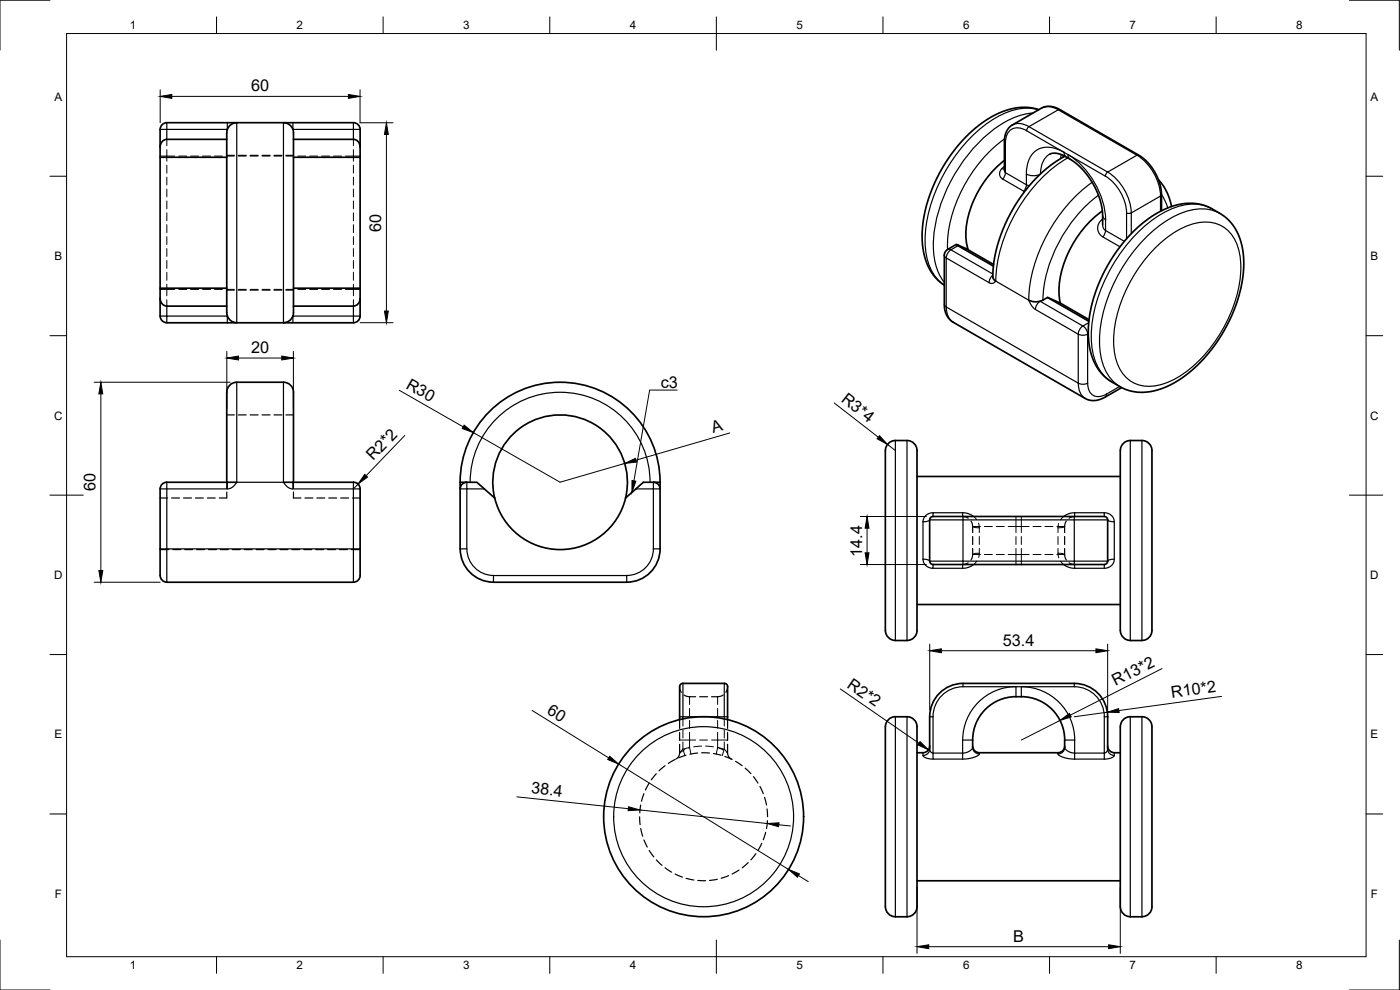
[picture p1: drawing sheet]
<svg xmlns="http://www.w3.org/2000/svg" width="420mm" height="297mm" viewBox="0 0 420 297" stroke-linecap="round" stroke-linejoin="round" font-family="sans-serif">
<defs><g id="words">
<g font-size="4.9">
<text x="75.4" y="27.4">60</text>
<text x="114.4" y="69.5" transform="rotate(-90 114.4 69.5)">60</text>
<text x="75.4" y="105.9">20</text>
<text x="121.6" y="116.3" transform="rotate(30 121.6 116.3)">R30</text>
<text x="198.3" y="116.3">c3</text>
<text x="252.2" y="120.4" transform="rotate(38 252.2 120.4)">R3*4</text>
<text x="214" y="129.8" transform="rotate(-16 214 129.8)">A</text>
<text x="112" y="138.4" transform="rotate(-46 112 138.4)">R2*2</text>
<text x="28.7" y="147.4" transform="rotate(-90 28.7 147.4)">60</text>
<text x="258.7" y="167.1" transform="rotate(-90 258.7 167.1)">14.4</text>
<text x="301" y="193.7">53.4</text>
<text x="254" y="206.1" transform="rotate(35 254 206.1)">R2*2</text>
<text x="334.8" y="205.9" transform="rotate(-27 334.8 205.9)">R13*2</text>
<text x="351.7" y="209.4" transform="rotate(-8 351.7 209.4)">R10*2</text>
<text x="163.9" y="213.9" transform="rotate(32 163.9 213.9)">60</text>
<text x="159.3" y="238" transform="rotate(6 159.3 238)">38.4</text>
<text x="304" y="282.5">B</text>
</g>
<g font-size="3.5">
<text x="39" y="8.8">1</text>
<text x="89" y="8.8">2</text>
<text x="139" y="8.8">3</text>
<text x="189" y="8.8">4</text>
<text x="239" y="8.8">5</text>
<text x="289" y="8.8">6</text>
<text x="339" y="8.8">7</text>
<text x="389" y="8.8">8</text>
<text x="16.3" y="30.2">A</text>
<text x="411.3" y="30.2">A</text>
<text x="16.3" y="78">B</text>
<text x="411.3" y="78">B</text>
<text x="16.2" y="125.9">C</text>
<text x="411.2" y="125.9">C</text>
<text x="16.2" y="173.7">D</text>
<text x="411.2" y="173.7">D</text>
<text x="16.3" y="221.6">E</text>
<text x="411.3" y="221.6">E</text>
<text x="16.4" y="269.4">F</text>
<text x="411.4" y="269.4">F</text>
<text x="39" y="290.8">1</text>
<text x="89" y="290.8">2</text>
<text x="139" y="290.8">3</text>
<text x="189" y="290.8">4</text>
<text x="239" y="290.8">5</text>
<text x="289" y="290.8">6</text>
<text x="339" y="290.8">7</text>
<text x="389" y="290.8">8</text>
</g>
</g></defs>
<!-- layer: Visible -->
<g fill="none" stroke="#000" stroke-width=".51">
<path d="M48 38.8v56M48.1 38.8a2 2 0 0 1 2-2h56a2 2 0 0 1 2 2v5.3M71.1 36.8a3.4 3.4 0 0 0-3 4.1v51.4a3.6 3.6 0 0 0 3 4.5M85.1 36.8a3.6 3.6 0 0 1 3 4.5v51a3.6 3.6 0 0 1-3 4.5M311.8 32.9l-3.4-.7-3.8 .2-3.6 1-4.5 2.3-3.9 2.9-4.4 4.2-4 5.3-2.2 3.8-2.4 5.2-1.7 4.9-1 5.3-.1 5.2 .5 3.8 1.3 3.7 2 3.2 2.8 2.4M48 47.2h20.1M68.1 41.8h-18a2.15 2.15 0 0 0-2 2.3M88.1 41.8h18a2.15 2.15 0 0 1 2 2.3M88.1 47.2h20M108.1 44.1v45.5M301.4 51.1l.1-9.2 .3-1.7 .7-1.6 1-.9 9.2-5.4 1.8-.4 1.8 .2 1.8 .8 23.8 13.7 2 1.6 2.4 3 1.7 3.6 .6 3v5.5M301.5 48.1a30.3 30.3 0 0 0-11.6 22.8l.2 2.1 .5 2"/>
<path d="M315 46.3l.9-.3h1.1l1.6 .4 1.4 .7 3 2 1.8 1.6 1.7 2.1 2.1 3.4 1.5 3.8 .7 3.3 .1 4.1M319.1 46.7v.4M319.6 46.9l-3.2 1.9-3.9 3.2-3.8 4-3.1 4.1-2.7 4.6-2 4.3-1.7 5-.9 4.6a14.5 14.5 0 0 0-.1 5.2l.6 .5M347.7 54l1.4 1.7 1.2 2.1 1.3 4.2M287 73.3l-2.9 1.8-.5 .7-.2 .8v15.5l.6 2.3 1.2 1.7 41.1 23.8 2 .3 1.9-.4 6.4-3.5M287.5 73.7l10.6 6.1M287.5 73.7l-.5-.3 2.9 1.2 8.3 4.8M330.8 63.3a31.8 31.8 0 0 0-13 24.3l.4 3.3M339.9 69.7l5-4.2 2.6-1.7 2.3-1.2 2.4-.8 3-.7 2.6-.1 2.1 .2 2.4 .8 3.9 2.1 1.7 1.1 1.8 1.9 2.1 3.6 .8 2.6 .5 3.1 .2 3.2-.2 2.8-.7 3.9-.8 3.2-2.7 6.8-1.6 3.1-2.3 3.5-4.6 5.6-2.6 2.5-2.5 2-2.6 1.7-2.9 1.5-3 1-2.4 .4h-3.4l-2.5-.5-1.9-.8-4.6-2.8-2.1-2.3-1.6-2.7-1-2.8-.6-3.4-.1-3.9 .4-4 1.2-4.9 1.3-3.9 1.9-4.1 2.7-4.6 2.9-3.9zM48 86.5h20.1M48.1 89.6a2.15 2.15 0 0 0 2 2.2h18M48.1 94.8a2 2 0 0 0 2 2"/>
<path d="M50.1 96.8h56M88.1 86.5h20M108.1 89.6v5.2a2 2 0 0 1-2 2M108.1 89.6a2.15 2.15 0 0 1-2 2.2h-18M308.7 90.1a4.7 4.7 0 0 0 4.3 0M313 90.1l1.4-.9 12.4 7.2M314.4 89.2l3.8 1.7M318.2 90.9l8.6 5M265.7 135.2v54M268.7 132.2h3.5a3.6 3.6 0 0 1 3 4.5v44.6a42.7 42.7 0 0 1-.3 9.2 3 3 0 0 1-2.7 1.7h-3.5M268.7 132.2a2.99 2.99 0 0 0-3 3M337.4 132.8l1.1-.5 4.2-.1a3.6 3.6 0 0 1 3 4.5v44.6a42.7 42.7 0 0 1-.3 9.2 3.1 3.1 0 0 1-2.7 1.7h-3.5a3.6 3.6 0 0 1-3-4.5v-44.6a40.4 40.4 0 0 1 .3-9.3z"/>
<path d="M48 146.7v26M50.1 144.7h21M50.1 144.7a2 2 0 0 0-2 2M68.1 144.7v-19.1a40.4 40.4 0 0 1 .3-9.2 3 3 0 0 1 2.7-1.7h14a3.6 3.6 0 0 1 3 4.5v25.5M85.1 144.7h21M106.1 144.7a2 2 0 0 1 2 2v26M138.1 144.7h5l5.4 4.7a20.2 20.2 0 0 1 19.6-24.9 20.2 20.2 0 0 1 19.6 24.9l5.4-4.7h4.7a.53 .53 0 0 1 .3 .9v19.1a10 10 0 0 1-10 10h-40a10 10 0 0 1-10-10zM138.1 144.7a30 30 0 0 1 30-30 30 30 0 0 1 30 30M140.1 144.7a2 2 0 0 0-2 2M187.8 149.4a20.2 20.2 0 0 1-19.7 15.5 20.2 20.2 0 0 1-19.6-15.5M196.1 144.7a2 2 0 0 1 2 2M275.2 143h61"/>
<path d="M48.1 172.7a2 2 0 0 0 2 2h56a2.04 2.04 0 0 0 2-2M280 169.4h51.4M331.4 169.4a1.01 1.01 0 0 0 1-1v-12.4a1.62 1.62 0 0 0-2.1-1h-49.2a1.64 1.64 0 0 0-2.1 1v12.4a1.04 1.04 0 0 0 1 1M265.7 189.2a2.99 2.99 0 0 0 3 3M275.2 181.4h61M218.4 206v9.9M218.4 206a.97 .97 0 0 0-1-1h-12.4a1.64 1.64 0 0 0-1 2.1v8.8M265.7 218v54.1M268.7 215.1l3.5-.1a3.6 3.6 0 0 1 3 4.6v44.5a42.8 42.8 0 0 1-.3 9.3 3 3 0 0 1-2.7 1.6l-3.5 .1M268.7 215a2.99 2.99 0 0 0-3 3M337.4 215.7l1.1-.6 4.2-.1a3.6 3.6 0 0 1 3 4.6v44.5a42.8 42.8 0 0 1-.3 9.3 3.1 3.1 0 0 1-2.7 1.7l-3.5-.1a3.6 3.6 0 0 1-3-4.4v-44.6a40.8 40.8 0 0 1 .3-9.3zM279 224.8v-9.8a10 10 0 0 1 10-10h33.4a10 10 0 0 1 10 10v9.8"/>
<path d="M279 223.8a2 2 0 0 1-2 2l-1.8 .1M291.9 224.3a13.3 13.3 0 0 1 14.6-15.3 13.2 13.2 0 0 1 13 15.3M291.9 223.8a2 2 0 0 0 2 2l23.6 .1a2.04 2.04 0 0 0 2-2.1M332.4 223.8a2 2 0 0 0 2 2l1.8 .1M265.7 272.1a2.99 2.99 0 0 0 3 2.9M275.2 264.3h61"/>
<circle cx="211.2" cy="245" r="30"/>
</g>
<!-- layer: Visible Narrow -->
<g fill="none" stroke="#000" stroke-width=".36">
<path d="M48 38.8h2.1v3M50.1 36.8v2h18.1v-2M71.1 36.8v60M85.1 36.8v60M87.9 36.8v2h18.2v-2M108.1 38.8h-2v3M303.8 37.5a5 5 0 0 1 5 .5M308.1 39.2a3.8 3.8 0 0 0-6.1 1.7l-.3 2M308.8 38l23.6 13.6M308.8 38l-.5 .5-.2 .7 11.2 6.5M310 33.9a26 26 0 0 0-16.1 8.7 47.6 47.6 0 0 0-13.8 30.8 17.8 17.8 0 0 0 3.3 11.3M311.7 32.9a16.2 16.2 0 0 0-12.4 2.2 47.1 47.1 0 0 0-21 30.3 22.9 22.9 0 0 0 2.1 17.2l1.9 2.1 1.1 .9"/>
<path d="M312.6 32.4a5 5 0 0 1 5 .5M317.6 32.9l23.6 13.7M317.6 32.9l-8.8 5.1M318.1 32.9h-.5M300.9 53.7l6.6 3.8M301.4 51.1l.3 .7M301.4 50.8a.92 .92 0 0 0-1.3 .7v1.2l.8 1M301.4 49.9l-.7 .6M301.5 42.5l.3 .4M301.5 41.7a42.8 42.8 0 0 0-17.2 31.4l.1 1.7M301.7 51.8l6.3 3.6M301.7 42.9v8.9"/>
<path d="M301.7 51.8l-.1 .8-.7 1.1M308 55.4l1 .3M308 52.2v3.2M308 55.4l-.1 .8-.7 1.2M308 52.2l1.7 .5h1.3l1.1-.4M315 46.3a6.5 6.5 0 0 0-2.7 5.9M318.5 46.4l-.2 1.2M319.3 45.7l1.2 .7M319.3 45.7a7.4 7.4 0 0 0-8.8-.2 8.6 8.6 0 0 0-2.5 6.7M319.4 45.7l.1 .9 .5 .5M320.5 47.4a47.2 47.2 0 0 0-20.9 30.1l-.6 4.2-.1 2.6M320.5 46.4l11.2 6.5"/>
<path d="M320.5 46.4a25 25 0 0 1 11.3 19.6l-.6-.6-.3-.7M320.5 46.4l.2 .8 .4 .5M327.8 54.7a47.4 47.4 0 0 0-19.1 35.4M329.7 58.6a42.8 42.8 0 0 0-16.7 31.5M332.4 51.6a15.6 15.6 0 0 1 7.1 12.3M332.4 51.6l-.5 .6-.2 .6a14.1 14.1 0 0 1 6.4 11.1M341.2 46.6l-8.8 5M341.2 46.6a15.6 15.6 0 0 1 7.1 12.2l.3-.4 1.2 2.1 .7 1.9M341.7 46.5l-.5 .1M283.4 76.6l.6 .8M284 77.4l13.1 7.5 .9 .1 .8-.7 9.9 5.8 1 1.7 .8 .9 13.1 7.6v14.7l-39.6-22.9zM284.4 74.8l1 .1"/>
<path d="M285.4 75l12.6 7.2M285.4 74.9l-1 1.1-.4 1.4M287.5 73.7l-2.1 1.3M330.7 65.9l.2 .2M330.7 66l-.8 .7-.4 1.3v1.2l.5 1 .9 .8 5.2 3M330.9 67.4l.2 1 .6 .7 5.7 3.3M330.9 65.7l-.2 .2M331.8 66v3.2M331.8 69.1l-.1 .8-.7 1.2M339.5 63.9v6.2M339.5 63.9l-.7 .2-.7-.2v7.8M347.3 73.8a23.6 23.6 0 0 1 14.2-7.2 10 10 0 0 1 10.2 8.2 31.3 31.3 0 0 1-3 20.6 39.7 39.7 0 0 1-17.1 18.8 12.1 12.1 0 0 1-12.9-.3 14.3 14.3 0 0 1-4.5-11.6 42.7 42.7 0 0 1 13.1-28.5z"/>
<path d="M348.3 63.4v-4.6l-8.8 5.1M363.7 62.6a13.3 13.3 0 0 0-11.7-.1 40.8 40.8 0 0 0-19.5 19.6 37.1 37.1 0 0 0-4.4 24 12.8 12.8 0 0 0 5.6 8.5M366.2 64.1a13.3 13.3 0 0 0-11.8-.1 40.8 40.8 0 0 0-19.4 19.6 37.1 37.1 0 0 0-4.5 24 12.8 12.8 0 0 0 5.7 8.4M50.1 91.8v3h-2.1M50.1 96.8v-2h18.1v2M87.9 96.8v-2h18.2v2M106.1 91.8v3h2M283.4 91.3l.6 .8a5.1 5.1 0 0 0 2.1 4.6M298 82.6l-.7 .8-.5 1.4M312.1 90.4l12.9 7.4M312.2 90.4l-1 1.1-.5 1.3M325 97.8l1 1.1 .4 1.4"/>
<path d="M325 97.8l-1 1.1-.4 1.4 1.4 .3 1.4-.3M326.7 96.8l-1.7 1M71.1 114.7v30M85.1 114.7v30M326.4 100.3v14.7M326.4 115l-1.4 .3-1.4-.3a5 5 0 0 0 2.1 4.5M326.4 115a3.5 3.5 0 0 0 1.7 3.6 3.5 3.5 0 0 0 4-.4M326.6 100.2l-.2 .1M332.1 118.2l-.4 .9M336 116l-3.9 2.2M268.7 132.2v60M272.2 132.2v60"/>
<path d="M339.2 132.2v60M342.7 132.2v60M50.1 144.7v20M68.2 144.7v2h-20.2M68.2 146.7l1.4-.4 1.5-1.6h14l1.4 1.6 1.3 .4h18.3v18h-56M87.9 144.7v2M106.1 144.7v2h2M138.1 146.7h2v18h-2M140.1 144.7v2h5.3M141.1 144.7a27 27 0 0 1 27-27 27 27 0 0 1 27 27M196.1 144.7v2h-5.3M198.1 146.7h-2v18"/>
<path d="M277 156.6v11.2M280 153.8a2.87 2.87 0 0 0-3 2.8M288.9 153.8v1.2M288.9 153.8l1.7 .3 1.6 .9M288.9 153.8h-8.9v1.2M289 156h-8.5a2.78 2.78 0 0 0-2.3 .4l-1.2 .2M289 156v12.4h-8.5a2.69 2.69 0 0 1-2.3-.5l-1.2-.1M289 155v1M289 156h33.4M322.4 156h8.5a2.86 2.86 0 0 1 2.3 .4l1.2 .2M322.4 156v12.4h8.5a2.76 2.76 0 0 0 2.3-.5l1.2-.1M322.4 155v1"/>
<path d="M322.5 153.8l-1.7 .3-1.6 .9M322.5 153.8h8.9v1.2M322.5 153.8v1.2M331.4 153.8a2.87 2.87 0 0 1 3 2.8v11.6a2.91 2.91 0 0 1-3 2.3h-8.9M48 164.7h2.1M50.1 164.7v10M108.1 164.7h-2v10M140.1 164.7a8 8 0 0 0 8 8M148.1 174.7v-2h40v2M196.1 164.7h2M196.1 164.7a8 8 0 0 1-8 8M277 167.8v.4a2.92 2.92 0 0 0 3 2.3v-1.1"/>
<path d="M288.9 169.4v1.1h-8.9M289 169.4v-1h33.4v1M292.2 169.4l-1.6 .9-1.7 .2M319.2 169.4l1.6 .9 1.7 .2M322.5 169.4v1.1M331.4 169.4v1.1M204 215.1h1v.6M205 205v10.1h12.4v-10.1M218.4 215.1h-1v.6M268.7 215.1v60M272.2 215.1v60M279 215.1h1"/>
<path d="M280 215.1v10.9l-.7-.5-.3-.7a1.96 1.96 0 0 1-2 1.9M289 205v1M289 206h33.4M289 206a9 9 0 0 0-9 9M304.9 209v-3a16 16 0 0 0-16 16M306.5 209v-3a16 16 0 0 1 16 16M322.4 205v1M322.4 206a9 9 0 0 1 9 9M331.4 215.1h1M331.4 215.1v10.9M339.2 215.1v60M342.7 215.1v60"/>
<path d="M277 225.9v.9l.4 .4 1.3 .4 1.3 .2M288.9 222h3M288.9 222v5.8M293.9 225.9v.3M293.9 226.2l-.3 .4-1.5 .7-3.2 .5M293.9 226.2a1.98 1.98 0 0 1-2-1.9l-.8 .9-1.5 .7-9.6 .1v1.8h8.9M317.5 225.9v.3M317.5 226.2l.5 .6 1.3 .5 3.2 .5M319.5 222h3M322.5 226v1.8M322.5 226l-1.8-.5-.8-.5-.4-.7a1.98 1.98 0 0 1-2 1.9M322.5 222v4"/>
<path d="M322.5 226h8.9M322.5 227.8h8.9M331.4 226l.7-.4 .3-.8a1.96 1.96 0 0 0 2 1.9M331.4 226v1.8M334.4 225.9v.9l-.4 .4-1.3 .4-1.3 .2"/>
<circle cx="211.2" cy="245" r="27"/>
</g>
<!-- layer: Hidden -->
<g fill="none" stroke="#000" stroke-width=".36">
<path d="M68.1 46.6h2.2M71.5 46.6h2.4M75.1 46.6h2.4M78.7 46.6h2.3M82.2 46.6h2.4M85.8 46.6h2.3M68.1 87h2.2M71.5 87h2.4M75.1 87h2.4M78.7 87h2.3M82.2 87h2.4M85.8 87h2.3"/>
<path d="M68.1 124.5h2.2M71.5 124.5h2.4M75.1 124.5h2.4M78.7 124.5h2.3M82.2 124.5h2.4M85.8 124.5h2.3M48 149.4h2.3M51.5 149.4h2.4M55.1 149.4h2.4M58.7 149.4h2.3M62.2 149.4h2.4M68.1 147.6v1.8h-2.3"/>
<path d="M68.1 144.7v1.8M88.1 147.6v1.8h2.2M88.1 144.7v1.8M91.5 149.4h2.4M95.1 149.4h2.4M98.7 149.4h2.3M102.2 149.4h2.4M105.8 149.4h2.3M288.9 155l1.7 .5M291.4 156.3l.2 .3a5.7 5.7 0 0 1 .3 3.2M320 156.3l-.2 .3a5.7 5.7 0 0 0-.3 3.2M322.5 155l-1.7 .5"/>
<path d="M48 164.9h2.7M51.9 164.9h2.4M55.4 164.9h2.4M59 164.9h2.4M62.6 164.9h2.4M66.1 164.9h2.4M69.7 164.9h2.4M73.3 164.9h2.4M76.9 164.9h2.3M80.5 164.9h2.3M84 164.9h2.4M87.6 164.9h2.4"/>
<path d="M91.2 164.9h2.4M94.7 164.9h2.4M98.3 164.9h2.4M101.9 164.9h2.4M105.5 164.9h2.6M290.6 168.9l-1.7 .5M291.9 164.6a5.7 5.7 0 0 1-.3 3.1l-.2 .3M291.9 161v2.4M319.5 164.6a5.7 5.7 0 0 0 .3 3.1l.2 .3M319.5 161v2.4M320.9 168.9l1.6 .5M204 206l.5 1.7"/>
<path d="M204 215.9v2.7M204 219.8v2.3M205.3 208.5l.3 .2a5.7 5.7 0 0 0 3.2 .3M210 209h2.3M217 208.5l-.3 .2a5.7 5.7 0 0 1-3.1 .3M218.4 206l-.6 1.7M218.4 215.9v2.7M218.4 219.8v2.3M193.3 238.1l-.8 2.3M194.8 235l-1.1 2M197 232.1l-1.5 1.9M199.6 229.8l-1.8 1.5"/>
<path d="M202.6 227.9l-2 1.2M204 223.3l-.1 3-.3 .7-.8 .8M205.9 226.6l-2.2 .8M209.4 225.9l-2.3 .4M210.6 225.9h2.3M214.1 226.1l2.3 .5M217.5 227l2.2 .9M218.4 223.3v3l.3 .7 .8 .8M220.7 228.4l2 1.3M223.6 230.5l1.7 1.6M226.1 233l1.4 2M228.1 236l1 2.1"/>
<path d="M229.4 239.2l.6 2.3M192 245.1l.1 2.3M192.3 241.5l-.3 2.4M192.3 248.6l.6 2.3M193.3 252l.9 2.2M194.8 255.2l1.4 1.9M197 258l1.7 1.6M224.5 258.8l-1.7 1.6M226.8 256.1l-1.4 1.9M228.6 253.1l-1.1 2.1M229.8 249.7l-.7 2.3M230.2 242.7l.2 2.4"/>
<path d="M230.3 246.2l-.3 2.4M199.6 260.4l2 1.3M202.6 262.2l2.2 1M205.9 263.5l2.3 .5M209.4 264.2l2.4 .1M215.3 263.8l-2.4 .4M218.7 262.7l-2.3 .8M221.8 261.1l-2.1 1.1"/>
</g>
<!-- layer: Hidden Narrow -->
<g fill="none" stroke="#000" stroke-width=".3">
<path d="M48 46.8h2.1M50.1 41.8v1.9M50.1 44.9v1.9M50.1 46.8v1.6M50.1 49.6v2.4M50.1 53.1v2.4M50.1 56.7v2.4M50.1 46.8h2.4M53.6 46.8h2.4M57.2 46.8h2.4M60.8 46.8h2.4M64.4 46.8h2.3"/>
<path d="M67.9 46.8h2.4M71.5 46.8h2.4M75.1 46.8h2.4M78.7 46.8h2.3M82.2 46.8h2.4M85.8 46.8h2.4M89.4 46.8h2.4M92.9 46.8h2.4M96.5 46.8h2.4M100.1 46.8h2.4M103.7 46.8h4.4M106.1 44.9v3.5"/>
<path d="M106.1 41.8v1.9M106.1 49.6v2.4M106.1 53.1v2.4M106.1 56.7v2.4M50.1 60.3v2.4M50.1 63.8v2.4M50.1 67.4v2.4M50.1 71v2.4M50.1 74.6v2.3M50.1 78.2v2.3M106.1 60.3v2.4M106.1 63.8v2.4"/>
<path d="M106.1 67.4v2.4M106.1 71v2.4M106.1 74.6v2.3M106.1 78.2v2.3M48 86.8h4.5M50.1 85.3v3.4M50.1 89.9v1.9M50.1 81.7v2.4M53.6 86.8h2.4M57.2 86.8h2.4M60.8 86.8h2.4M64.4 86.8h2.3"/>
<path d="M67.9 86.8h2.4M71.5 86.8h2.4M75.1 86.8h2.4M78.7 86.8h2.3M82.2 86.8h2.4M85.8 86.8h2.4M89.4 86.8h2.4M92.9 86.8h2.4M96.5 86.8h2.4M100.1 86.8h2.4M103.7 86.8h2.4M106.1 89.9v1.9"/>
<path d="M106.1 86.8v1.9M106.1 86.8h2M106.1 81.7v2.4M106.1 85.3v1.5M292.2 155l.9 .9M293.7 157l.2 1.4-1.9-.3 2.2-.1M293.9 158.4v1.4M295.4 158h2.4M299 158h2.4M304.9 155v3h-2.3M306.5 155v3h-1.6v1.8M308.8 158h-2.3v1.8"/>
<path d="M310 158h2.4M313.6 158h2.4M317.2 158h2.3l-.9 .3-1.1 .1M317.5 158.4v1.4M317.7 157.1l-.2 1.3M319.2 155l-1 1M293.2 168.3l-1 1.1M293.9 166h-1.1l-.9 .4h2.3M293.9 164.6l-.2 2.7M293.9 161v2.4M295.4 166.4h2.4M299 166.4h2.4"/>
<path d="M302.6 166.4h2.3M304.9 166.4v3M304.9 166.4h1.6v3M304.9 161v2.4M304.9 164.6v1.8M306.5 164.6v1.8h2.3M306.5 161v2.4M310 166.4h2.4M313.6 166.4h2.4M317.5 166l.3 1.4M317.5 161v2.4M317.5 164.6v1.4"/>
<path d="M317.5 166h1.1l.9 .4h-2.3M318.3 168.4l.9 1M205 215.7v2.2M205 219v2.4M206.9 209v2.4M206.9 212.6v2.4M206.9 216.1v2.4M206.9 219.7v4.6M215.4 219.7v2.3h-1.8M215.4 216.1v2.4M215.4 212.6v2.4M215.4 209v2.4"/>
<path d="M217.4 215.7v2.2M217.4 219v2.4M204 222h4.8M205 222.6v2.2l2-.5M205.5 224.9l-1.5 1 1-1.1 .5 1.9M206.6 224.4l.3-.1 .4 1.9M210 222h2.3M210.6 223.9l-2.4 .2M211.8 223.9l2.3 .2M215.3 224.3l2.1 .5-.6 1.9M217.1 225.1l-1.7-.8-.4 1.9M217.4 222.6v2.2l1 1.2-.3-.3"/>
<path d="M218.4 222h-3v2.3"/>
</g>
<!-- layer: Border -->
<g fill="none" stroke="#000" stroke-width=".3">
<path d="M15 .1h-15v15M20 10.1h390v276.9h-390zM65 5.1v5M115 5.1v5M165 5.1v5M215 5.1v10M265 5.1v5M315 5.1v5M365 5.1v5M405 .1h15v15M15 52.9h5M410 52.9h5"/>
<path d="M15 100.7h5M410 100.7h5M15 148.6h10M405 148.6h10M15 196.4h5M410 196.4h5M15 244.2h5M410 244.2h5M0 282.1v14.9h15M65 287v5M115 287v5M165 287v5"/>
<path d="M215 282.1v9.9M265 287v5M315 287v5M365 287v5M420 282.1v14.9h-15"/>
</g>
<!-- layer: Dimensions -->
<g fill="none" stroke="#000" stroke-width=".3">
<path d="M48.1 26.9v9.9M51.6 28.9h53M108.1 26.9v9.9h9.9M116 40.3v53M108.1 96.8h9.9M28.3 114.7h40.8M30.3 118.2v53M68.1 105.4v17.1M71.6 107.4h13M88.1 105.4v17.1M119.8 117.1l19.2 11M121.5 130.7l-11.6 12"/>
<path d="M142 129.8l26.1 14.9 19.4-5.6M219 129.9l-28.1 8.2M250.4 120.9l13.2 10.3M266.3 133.3l2.4 1.9M107.4 145.3l-1.3 1.4M258.2 155h19.8M260.2 158.5v7.4M28.3 174.7h19.8M258.2 169.4h19.8M279 193.3v19.7M282.5 195.2h46.4M332.4 193.3v19.7"/>
<path d="M159.7 213.2l23 14.2M252.2 206.7l23.6 16.3M318.1 216.2l-11.6 5.8M332.3 213.7l-9.9 1.4M348.7 200.6l-27.5 14M366.6 208.9l-30.8 4.3M155.1 239.1l33.5 3.5M185.7 229.2l50.9 31.7M192.1 243l38.2 4.1M233.7 247.5l3.5 .3M239.6 262.7l3 1.8M275.2 266.2v19.9"/>
<path d="M336.2 266.2v19.9M278.7 284h54"/>
</g>
<g fill="#000" stroke="#000" stroke-width=".3">
<path d="M48.1 28.9l3.5-.6v1.2zM104.6 28.3l3.5 .6-3.5 .6zM116 36.8l.5 3.5h-1.1zM115.4 93.3h1.1l-.5 3.5zM30.3 114.7l.5 3.5h-1.1zM68.1 107.4l3.5-.6v1.2zM84.6 106.8l3.5 .6-3.5 .6zM139.3 127.6l2.7 2.2-3.3-1.2zM187.5 139.1l3.2-1.6 .3 1.1zM263.9 130.7l2.4 2.6-3.1-1.7zM109.5 142.3l.8 .8-2.9 2.2zM260.2 155l.6 3.5h-1.2z"/>
<path d="M29.7 171.2h1.1l-.5 3.5zM259.6 165.9h1.2l-.6 3.5zM279 195.2l3.5-.5v1.1zM328.9 194.7l3.5 .5-3.5 .6zM318.1 216.2l2.9-2.1 .5 1zM332.3 213.7l3.4-1.1 .2 1.2zM183 226.9l2.7 2.3-3.3-1.3zM276.1 222.5l2.6 2.5-3.3-1.5zM188.6 242.1l3.5 .9-3.6 .2zM230.3 247.1l3.5-.2-.1 1.1zM236.6 260.9l3.3 1.3-.6 1zM275.2 284l3.5-.5v1.1z"/>
<path d="M332.7 283.5l3.5 .5-3.5 .6z"/>
</g>
<!-- layer: Annotations -->
<path d="M189.7 144.2l1.1 .2-1.1 3.3z" fill="#000" stroke="#000" stroke-width=".3"/>
<path d="M203.2 117h-8.2l-4.8 27.3" fill="none" stroke="#000" stroke-width=".3"/>
<use href="#words"/>
</svg>
